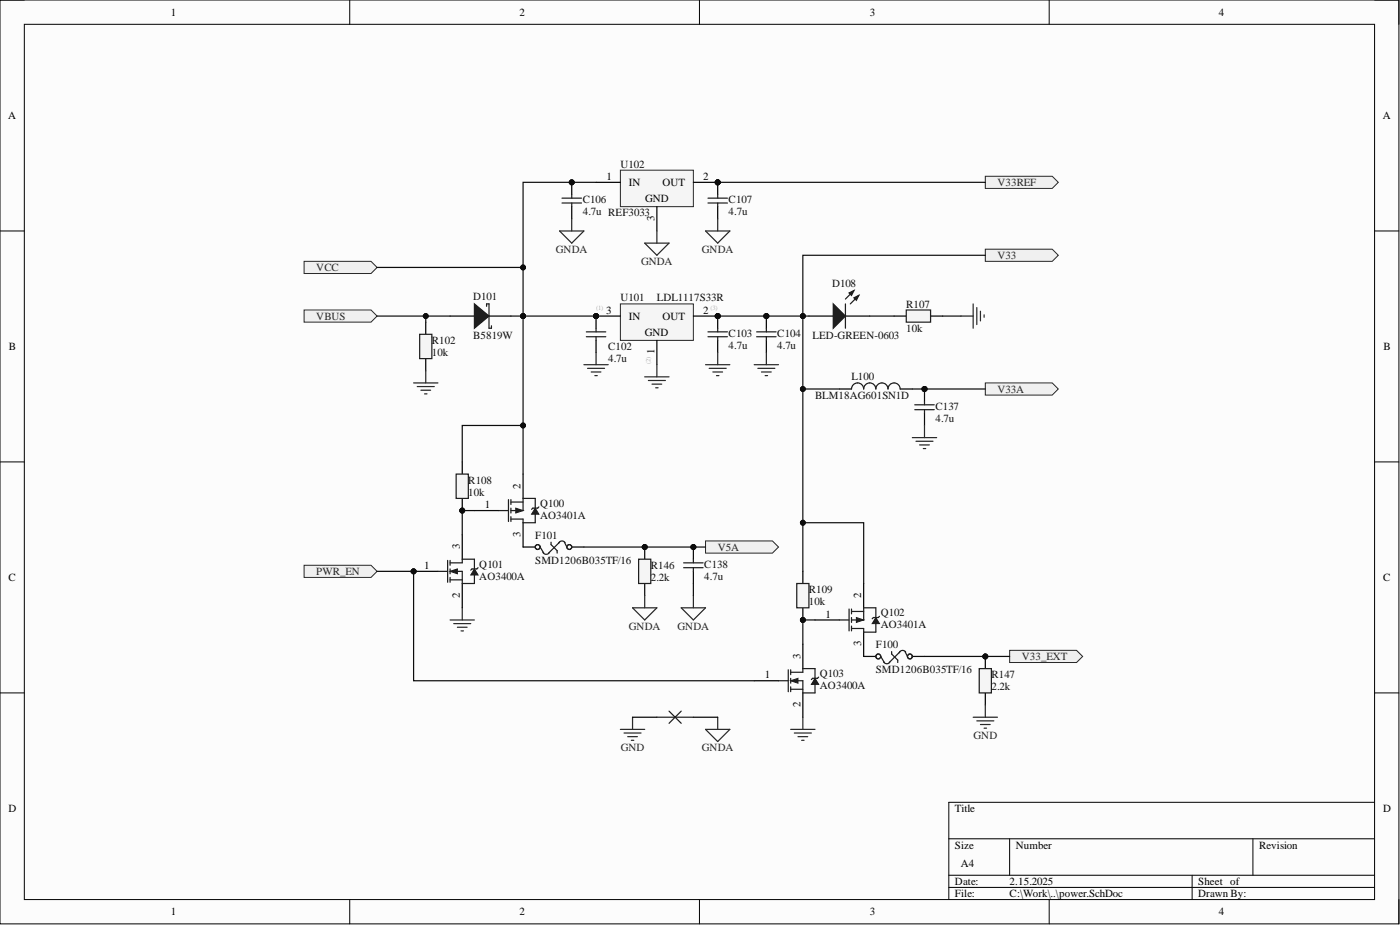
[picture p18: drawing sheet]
<svg xmlns="http://www.w3.org/2000/svg" width="292mm" height="193mm" viewBox="0 0 292 193" stroke-linecap="round" stroke-linejoin="round" font-family="sans-serif">
<defs><g id="words">
<g font-size="2.3">
<text x="35.6" y="3.3">1</text>
<text x="108.4" y="3.3">2</text>
<text x="181.5" y="3.3">3</text>
<text x="254.3" y="3.3">4</text>
<text x="1.7" y="24.9">A</text>
<text x="288.5" y="24.9">A</text>
<text x="126.6" y="37.5">1</text>
<text x="131.2" y="38.8">IN</text>
<text x="138.2" y="38.8">OUT</text>
<text x="146.7" y="37.5">2</text>
<text x="134.6" y="42.1">GND</text>
<text x="136.5" y="46.1" transform="rotate(-90 136.5 46.1)">3</text>
<text x="126.5" y="65.4">3</text>
<text x="146.7" y="65.4">2</text>
<text x="131.2" y="66.7">IN</text>
<text x="134.5" y="70">GND</text>
<text x="138.2" y="66.7">OUT</text>
<text x="1.9" y="73">B</text>
<text x="136.5" y="73.9" transform="rotate(-90 136.5 73.9)">1</text>
<text x="288.7" y="73">B</text>
<text x="108.6" y="101.9" transform="rotate(-90 108.6 101.9)">2</text>
<text x="101.2" y="106">1</text>
<text x="108.6" y="112" transform="rotate(-90 108.6 112)">3</text>
<text x="88.5" y="118.7">1</text>
<text x="95.9" y="114.6" transform="rotate(-90 95.9 114.6)">3</text>
<text x="1.8" y="121.2">C</text>
<text x="95.9" y="124.8" transform="rotate(-90 95.9 124.8)">2</text>
<text x="179.7" y="124.8" transform="rotate(-90 179.7 124.8)">2</text>
<text x="288.6" y="121.2">C</text>
<text x="172.2" y="128.8">1</text>
<text x="167" y="137.5" transform="rotate(-90 167 137.5)">3</text>
<text x="179.7" y="134.8" transform="rotate(-90 179.7 134.8)">3</text>
<text x="159.6" y="141.5">1</text>
<text x="167" y="147.6" transform="rotate(-90 167 147.6)">2</text>
<text x="1.8" y="169.4">D</text>
<text x="199.2" y="169.4">Title</text>
<text x="288.6" y="169.4">D</text>
<text x="199.2" y="177">Size</text>
<text x="211.9" y="177">Number</text>
<text x="262.7" y="177">Revision</text>
<text x="199.2" y="184.6">Date:</text>
<text x="200.5" y="180.8">A4</text>
<text x="210.7" y="184.6">2.15.2025</text>
<text x="250" y="184.6">Sheet of</text>
<text x="35.6" y="191">1</text>
<text x="108.4" y="191">2</text>
<text x="181.5" y="191">3</text>
<text x="199.2" y="187.2">File:</text>
<text x="210.7" y="187.2">C:\Work\..\power.SchDoc</text>
<text x="250" y="187.2">Drawn By:</text>
<text x="254.3" y="191">4</text>
</g>
<g font-size="2.3" fill="#0e0e0e">
<text x="129.4" y="35">U102</text>
<text x="121.6" y="42.4">C106</text>
<text x="121.6" y="44.9">4.7u REF3033</text>
<text x="152" y="42.4">C107</text>
<text x="152" y="44.9">4.7u</text>
<text x="173.6" y="59.9">D108</text>
<text x="98.7" y="62.6">D101</text>
<text x="129.4" y="62.9">U101</text>
<text x="137.1" y="62.9">LDL1117S33R</text>
<text x="189.1" y="64.2">R107</text>
<text x="90.1" y="71.8">R102</text>
<text x="98.7" y="70.8">B5819W</text>
<text x="152" y="70.2">C103</text>
<text x="162.2" y="70.2">C104</text>
<text x="169.5" y="70.8">LED-GREEN-0603</text>
<text x="189.1" y="69.2">10k</text>
<text x="90.1" y="74.3">10k</text>
<text x="126.9" y="73">C102</text>
<text x="126.9" y="75.6">4.7u</text>
<text x="152" y="72.8">4.7u</text>
<text x="162.2" y="72.8">4.7u</text>
<text x="170" y="83.2">BLM18AG601SN1D</text>
<text x="177.7" y="79.4">L100</text>
<text x="195.2" y="85.5">C137</text>
<text x="195.2" y="88">4.7u</text>
<text x="97.7" y="100.9">R108</text>
<text x="97.7" y="103.5">10k</text>
<text x="112.7" y="105.8">Q100</text>
<text x="111.7" y="112.3">F101</text>
<text x="112.7" y="108.3">AO3401A</text>
<text x="100" y="118.4">Q101</text>
<text x="111.7" y="117.7">SMD1206B035TF/16</text>
<text x="135.8" y="118.7">R146</text>
<text x="147" y="118.4">C138</text>
<text x="100" y="121">AO3400A</text>
<text x="135.8" y="121.2">2.2k</text>
<text x="147" y="121">4.7u</text>
<text x="168.8" y="123.8">R109</text>
<text x="168.8" y="126.3">10k</text>
<text x="183.8" y="128.6">Q102</text>
<text x="183.8" y="131.1">AO3401A</text>
<text x="182.7" y="135.2">F100</text>
<text x="171.1" y="141.3">Q103</text>
<text x="171.1" y="143.8">AO3400A</text>
<text x="182.7" y="140.5">SMD1206B035TF/16</text>
<text x="206.8" y="141.5">R147</text>
<text x="206.8" y="144">2.2k</text>
</g>
<g font-size="2.3" fill="#262626">
<text x="208.1" y="38.8">V33REF</text>
<text x="116" y="52.7">GNDA</text>
<text x="146.4" y="52.7">GNDA</text>
<text x="66" y="56.6">VCC</text>
<text x="133.8" y="55.3">GNDA</text>
<text x="208.1" y="54">V33</text>
<text x="66" y="66.7">VBUS</text>
<text x="208.1" y="81.9">V33A</text>
<text x="66" y="120">PWR_EN</text>
<text x="149.7" y="114.9">V5A</text>
<text x="131.2" y="131.4">GNDA</text>
<text x="141.4" y="131.4">GNDA</text>
<text x="213.2" y="137.7">V33_EXT</text>
<text x="203.1" y="154.2">GND</text>
<text x="129.5" y="156.7">GND</text>
<text x="146.4" y="156.7">GNDA</text>
</g>
<g font-size="1.4" fill="#b0b0b0">
<text x="124.4" y="64.6">(1)</text>
<text x="135.7" y="76" transform="rotate(-90 135.7 76)">(2)</text>
</g>
</g></defs>
<path d="M0 0h291.9v192.7h-291.9z" fill-rule="evenodd" fill="#fcfcfc"/>
<path d="M0 0h291.9v192.7h-291.9z" fill="none" stroke="#000" stroke-width=".21"/>
<path d="M5.1 5.1h281.7v182.6h-281.7z" fill-rule="evenodd" fill="#fcfcfc"/>
<g fill="none" stroke="#000" stroke-width=".21">
<path d="M0 0h5.1M5.1 5.1h281.7v182.6h-281.7zM73 0v5.1M145.9 0v5.1M218.9 0v5.1M286.8 0h5.1v5.1M0 48.2h5.1M286.8 48.2h5.1M0 96.4h5.1M286.8 96.4h5.1M0 144.6h5.1M286.8 144.6h5.1"/>
<path d="M198 175h88.8M210.7 175v7.6M261.4 175v7.6M286.8 167.4h-88.8v20.3M73 187.7v5M145.9 187.7v5M198 182.6h88.8M198 185.1h88.8M218.9 187.7v5M248.7 182.6v5.1M291.9 187.7v5"/>
</g>
<circle cx="144.7" cy="114.1" r=".51" fill="#0e0e0e"/>
<circle cx="144.7" cy="114.1" r=".51" fill="none" stroke="#0e0e0e" stroke-width=".21"/>
<path d="M144.7 114.1v2.6" fill="none" stroke="#000" stroke-width=".25"/>
<circle cx="144.7" cy="114.1" r=".51" fill="#0e0e0e"/>
<circle cx="144.7" cy="114.1" r=".51" fill="none" stroke="#0e0e0e" stroke-width=".21"/>
<path d="M144.7 119.2v2.5" fill="none" stroke="#000" stroke-width=".25"/>
<path d="M142.6 118.4h4.1M142.6 117.4h4.1M144.7 116.7v.7M144.7 118.4v.8" fill="none" stroke="#1c1c1c" stroke-width=".25"/>
<circle cx="124.4" cy="65.9" r=".51" fill="#0e0e0e"/>
<circle cx="124.4" cy="65.9" r=".51" fill="none" stroke="#0e0e0e" stroke-width=".21"/>
<circle cx="149.7" cy="65.9" r=".51" fill="#0e0e0e"/>
<circle cx="149.7" cy="65.9" r=".51" fill="none" stroke="#0e0e0e" stroke-width=".21"/>
<path d="M129.4 63.4h15.3v7.6h-15.3z" fill-rule="evenodd" fill="#f5f5f5"/>
<path d="M129.4 63.4h15.3v7.6h-15.3z" fill="none" stroke="#262626" stroke-width=".21"/>
<path d="M124.4 65.9h5" fill="none" stroke="#000" stroke-width=".25"/>
<circle cx="124.4" cy="65.9" r=".51" fill="#0e0e0e"/>
<circle cx="124.4" cy="65.9" r=".51" fill="none" stroke="#0e0e0e" stroke-width=".21"/>
<path d="M137.1 71v5.1M144.7 65.9h5" fill="none" stroke="#000" stroke-width=".25"/>
<circle cx="149.7" cy="65.9" r=".51" fill="#0e0e0e"/>
<circle cx="149.7" cy="65.9" r=".51" fill="none" stroke="#0e0e0e" stroke-width=".21"/>
<circle cx="124.4" cy="65.9" r=".51" fill="#0e0e0e"/>
<circle cx="124.4" cy="65.9" r=".51" fill="none" stroke="#0e0e0e" stroke-width=".21"/>
<path d="M124.4 65.9v2.6M124.4 71v2.5" fill="none" stroke="#000" stroke-width=".25"/>
<circle cx="124.4" cy="65.9" r=".51" fill="#0e0e0e"/>
<circle cx="124.4" cy="65.9" r=".51" fill="none" stroke="#0e0e0e" stroke-width=".21"/>
<path d="M122.3 69.2h4.1M122.3 70.2h4.1M124.4 68.5v.7M124.4 70.2v.8" fill="none" stroke="#1c1c1c" stroke-width=".25"/>
<path d="M121.8 76.1h5.1M122.6 76.8h3.5M123.3 77.6h2.1M124.1 78.4h.5M124.4 73.5v2.6" fill="none" stroke="#262626" stroke-width=".25"/>
<circle cx="149.7" cy="65.9" r=".51" fill="#0e0e0e"/>
<circle cx="149.7" cy="65.9" r=".51" fill="none" stroke="#0e0e0e" stroke-width=".21"/>
<path d="M149.7 65.9v2.6M149.7 71v2.5" fill="none" stroke="#000" stroke-width=".25"/>
<circle cx="149.7" cy="65.9" r=".51" fill="#0e0e0e"/>
<circle cx="149.7" cy="65.9" r=".51" fill="none" stroke="#0e0e0e" stroke-width=".21"/>
<path d="M147.7 69.2h4.1M147.7 70.2h4.1M149.7 68.5v.7M149.7 70.2v.8M137.1 149.6h7.6M139.6 148.4l2.5 2.5M142.1 148.4l-2.5 2.5" fill="none" stroke="#1c1c1c" stroke-width=".25"/>
<g fill="none" stroke="#262626" stroke-width=".25">
<path d="M134.5 78.6h5.1M135.3 79.4h3.5M137.1 76.1v2.5M147.2 76.1h5.1M148 76.8h3.5M148.7 77.6h2.1M149.5 78.4h.5M149.7 73.5v2.6M136 80.1h2.1M136.8 80.9h.5M142.1 126.8h5.1l-2.5 2.5zM144.7 124.3v2.5"/>
<path d="M129.4 152.2h5.1M130.2 152.9h3.6M131 153.7h2M131.7 154.4h.5M132 149.6v2.6M147.2 152.2h5.1l-2.6 2.5zM149.7 149.6v2.6"/>
</g>
<path d="M88.8 67.2v2.5M88.8 74.8v2.5M132 149.6h5.1M144.7 149.6h5" fill="none" stroke="#000" stroke-width=".25"/>
<path d="M87.6 69.7h2.5v5.1h-2.5z" fill-rule="evenodd" fill="#f5f5f5"/>
<path d="M87.6 69.7h2.5v5.1h-2.5z" fill="none" stroke="#1c1c1c" stroke-width=".25"/>
<path d="M86.3 79.9h5.1M88.8 77.3v2.6M87.1 80.6h3.5M87.8 81.4h2M88.6 82.2h.5" fill="none" stroke="#262626" stroke-width=".25"/>
<path d="M93.9 65.9h5.1M101.5 65.9h5.1" fill="none" stroke="#000" stroke-width=".25"/>
<path d="M99 63.4l3 2.5-3 2.6z" fill="#1c1c1c"/>
<path d="M99 63.4l3 2.5-3 2.6zM101.5 63.9v-.5h.5v5.1h.5v-.5" fill="none" stroke="#1c1c1c" stroke-width=".25"/>
<circle cx="159.9" cy="65.9" r=".51" fill="#0e0e0e"/>
<circle cx="159.9" cy="65.9" r=".51" fill="none" stroke="#0e0e0e" stroke-width=".21"/>
<path d="M159.9 65.9v2.6M159.9 71v2.5" fill="none" stroke="#000" stroke-width=".25"/>
<circle cx="159.9" cy="65.9" r=".51" fill="#0e0e0e"/>
<circle cx="159.9" cy="65.9" r=".51" fill="none" stroke="#0e0e0e" stroke-width=".21"/>
<path d="M157.9 69.2h4M157.9 70.2h4M159.9 68.5v.7M159.9 70.2v.8" fill="none" stroke="#1c1c1c" stroke-width=".25"/>
<path d="M157.4 76.1h5M158.1 76.8h3.6M158.9 77.6h2M159.6 78.4h.5M159.9 73.5v2.6" fill="none" stroke="#262626" stroke-width=".25"/>
<circle cx="192.9" cy="81.2" r=".51" fill="#0e0e0e"/>
<circle cx="192.9" cy="81.2" r=".51" fill="none" stroke="#0e0e0e" stroke-width=".21"/>
<path d="M192.9 81.2v2.5M192.9 86.2v2.6" fill="none" stroke="#000" stroke-width=".25"/>
<circle cx="192.9" cy="81.2" r=".51" fill="#0e0e0e"/>
<circle cx="192.9" cy="81.2" r=".51" fill="none" stroke="#0e0e0e" stroke-width=".21"/>
<g fill="none" stroke="#1c1c1c" stroke-width=".25">
<path d="M190.9 84.4h4M190.9 85.5h4M192.9 83.7v.7M192.9 85.5v.7M112.7 114.1l.7 1.3M113.3 115.2a.76 .76 0 0 0 1.3 .1M115 113.1v.5l1.2 1.3v.5M116.7 113.1l-2.2 2.3M117.8 113.1l.5 1M117.9 113.2a.76 .76 0 0 0-.7-.3 .76 .76 0 0 0-.7 .5"/>
<circle cx="112.2" cy="114.1" r=".51"/>
<circle cx="118.8" cy="114.1" r=".51"/>
</g>
<path d="M190.4 91.3h5M191.1 92.1h3.6M191.9 92.8h2M192.6 93.6h.5M192.9 88.8v2.5" fill="none" stroke="#262626" stroke-width=".25"/>
<path d="M168.8 65.9h5.1M176.4 65.9h5.1M109.1 114.1h2.6M119.3 114.1h2.5" fill="none" stroke="#000" stroke-width=".25"/>
<path d="M173.9 63.4l2.5 2.5-2.5 2.6z" fill="#1c1c1c"/>
<path d="M173.9 63.4l2.5 2.5-2.5 2.6zM178.2 60.6l-1.8 1.8M179.2 61.6l-1.8 1.8" fill="none" stroke="#1c1c1c" stroke-width=".25"/>
<path d="M178.2 62.1l1-.5-.5 1z" fill="#1c1c1c"/>
<path d="M178.2 62.1l1-.5-.5 1z" fill="none" stroke="#1c1c1c" stroke-width=".25"/>
<path d="M177.2 61.1l1-.5-.5 1z" fill="#1c1c1c"/>
<path d="M176.4 63.4v5.1M177.2 61.1l1-.5-.5 1zM177.7 81.2a1.27 1.27 0 0 1 1.2-1.3 1.27 1.27 0 0 1 1.3 1.3 1.27 1.27 0 0 1 1.3-1.3 1.27 1.27 0 0 1 1.2 1.3 1.27 1.27 0 0 1 1.3-1.3 1.27 1.27 0 0 1 1.3 1.3 1.27 1.27 0 0 1 1.2-1.3 1.27 1.27 0 0 1 1.3 1.3" fill="none" stroke="#1c1c1c" stroke-width=".25"/>
<path d="M200.5 65.9h2.5M203 63.4v5.1M203.8 64.2v3.5M204.6 64.9v2.1M205.3 65.7v.5M93.9 129.3h5.1M94.7 130.1h3.5M95.4 130.9h2.1M96.2 131.6h.5M96.4 126.8v2.5" fill="none" stroke="#262626" stroke-width=".25"/>
<path d="M175.1 81.2h2.6M187.8 81.2h2.6" fill="none" stroke="#000" stroke-width=".25"/>
<circle cx="96.4" cy="106.5" r=".51" fill="#0e0e0e"/>
<circle cx="96.4" cy="106.5" r=".51" fill="none" stroke="#0e0e0e" stroke-width=".21"/>
<path d="M96.4 96.4v2.5M96.4 104v2.5" fill="none" stroke="#000" stroke-width=".25"/>
<circle cx="96.4" cy="106.5" r=".51" fill="#0e0e0e"/>
<circle cx="96.4" cy="106.5" r=".51" fill="none" stroke="#0e0e0e" stroke-width=".21"/>
<path d="M95.2 98.9h2.5v5.1h-2.5z" fill-rule="evenodd" fill="#f5f5f5"/>
<path d="M95.2 98.9h2.5v5.1h-2.5z" fill="none" stroke="#1c1c1c" stroke-width=".25"/>
<path d="M63.5 117.9h13.9l1.3 1.3-1.3 1.3h-13.9z" fill-rule="evenodd" fill="#f0f0f0"/>
<path d="M63.5 117.9h13.9l1.3 1.3-1.3 1.3h-13.9z" fill="none" stroke="#262626" stroke-width=".21"/>
<path d="M180.2 136.9h2.5M190.4 136.9h2.5" fill="none" stroke="#000" stroke-width=".25"/>
<g fill="none" stroke="#1c1c1c" stroke-width=".25">
<path d="M183.8 136.9l.7 1.3M184.3 138.1a.76 .76 0 0 0 1.4 0M186 135.9v.5l1.3 1.3v.5M187.8 135.9l-2.3 2.3M188.8 135.9l.5 1M189 136a.76 .76 0 0 0-.8-.3 .76 .76 0 0 0-.6 .5"/>
<circle cx="183.2" cy="136.9" r=".51"/>
<circle cx="189.8" cy="136.9" r=".51"/>
</g>
<path d="M165 152.2h5M165.7 152.9h3.6M166.5 153.7h2M167.3 154.4h.5M167.5 149.6v2.6" fill="none" stroke="#262626" stroke-width=".25"/>
<circle cx="167.5" cy="129.3" r=".51" fill="#0e0e0e"/>
<circle cx="167.5" cy="129.3" r=".51" fill="none" stroke="#0e0e0e" stroke-width=".21"/>
<path d="M167.5 119.2v2.5M167.5 126.8v2.5" fill="none" stroke="#000" stroke-width=".25"/>
<circle cx="167.5" cy="129.3" r=".51" fill="#0e0e0e"/>
<circle cx="167.5" cy="129.3" r=".51" fill="none" stroke="#0e0e0e" stroke-width=".21"/>
<path d="M166.2 121.7h2.6v5.1h-2.6z" fill-rule="evenodd" fill="#f5f5f5"/>
<path d="M166.2 121.7h2.6v5.1h-2.6z" fill="none" stroke="#1c1c1c" stroke-width=".25"/>
<path d="M63.5 64.7h13.9l1.3 1.2-1.3 1.3h-13.9z" fill-rule="evenodd" fill="#f0f0f0"/>
<path d="M63.5 64.7h13.9l1.3 1.2-1.3 1.3h-13.9z" fill="none" stroke="#262626" stroke-width=".21"/>
<path d="M63.5 54.5h13.9l1.3 1.3-1.3 1.3h-13.9z" fill-rule="evenodd" fill="#f0f0f0"/>
<path d="M63.5 54.5h13.9l1.3 1.3-1.3 1.3h-13.9z" fill="none" stroke="#262626" stroke-width=".21"/>
<path d="M205.6 52h13.9l1.3 1.3-1.3 1.2h-13.9z" fill-rule="evenodd" fill="#f0f0f0"/>
<path d="M205.6 52h13.9l1.3 1.3-1.3 1.2h-13.9z" fill="none" stroke="#262626" stroke-width=".21"/>
<path d="M205.6 79.9h13.9l1.3 1.3-1.3 1.2h-13.9z" fill-rule="evenodd" fill="#f0f0f0"/>
<path d="M205.6 79.9h13.9l1.3 1.3-1.3 1.2h-13.9z" fill="none" stroke="#262626" stroke-width=".21"/>
<path d="M210.7 135.7h13.9l1.3 1.2-1.3 1.3h-13.9z" fill-rule="evenodd" fill="#f0f0f0"/>
<path d="M210.7 135.7h13.9l1.3 1.2-1.3 1.3h-13.9z" fill="none" stroke="#262626" stroke-width=".21"/>
<path d="M147.2 112.9h14l1.2 1.2-1.2 1.3h-14z" fill-rule="evenodd" fill="#f0f0f0"/>
<path d="M147.2 112.9h14l1.2 1.2-1.2 1.3h-14z" fill="none" stroke="#262626" stroke-width=".21"/>
<circle cx="149.7" cy="38" r=".51" fill="#0e0e0e"/>
<circle cx="149.7" cy="38" r=".51" fill="none" stroke="#0e0e0e" stroke-width=".21"/>
<path d="M129.4 35.5h15.3v7.6h-15.3z" fill-rule="evenodd" fill="#f5f5f5"/>
<path d="M129.4 35.5h15.3v7.6h-15.3z" fill="none" stroke="#262626" stroke-width=".21"/>
<path d="M124.4 38h5M144.7 38h5M137.1 43.1v5.1" fill="none" stroke="#000" stroke-width=".25"/>
<circle cx="149.7" cy="38" r=".51" fill="#0e0e0e"/>
<circle cx="149.7" cy="38" r=".51" fill="none" stroke="#0e0e0e" stroke-width=".21"/>
<path d="M134.5 50.7h5.1l-2.5 2.6zM137.1 48.2v2.5" fill="none" stroke="#262626" stroke-width=".25"/>
<path d="M205.6 36.8h13.9l1.3 1.2-1.3 1.3h-13.9z" fill-rule="evenodd" fill="#f0f0f0"/>
<path d="M205.6 36.8h13.9l1.3 1.2-1.3 1.3h-13.9z" fill="none" stroke="#262626" stroke-width=".21"/>
<circle cx="149.7" cy="38" r=".51" fill="#0e0e0e"/>
<circle cx="149.7" cy="38" r=".51" fill="none" stroke="#0e0e0e" stroke-width=".21"/>
<path d="M149.7 38v2.6" fill="none" stroke="#000" stroke-width=".25"/>
<circle cx="149.7" cy="38" r=".51" fill="#0e0e0e"/>
<circle cx="149.7" cy="38" r=".51" fill="none" stroke="#0e0e0e" stroke-width=".21"/>
<path d="M149.7 43.1v2.5" fill="none" stroke="#000" stroke-width=".25"/>
<path d="M147.7 42.4h4.1M147.7 41.3h4.1M149.7 40.6v.7M149.7 42.4v.7" fill="none" stroke="#1c1c1c" stroke-width=".25"/>
<path d="M147.2 48.2h5.1l-2.6 2.5zM149.7 45.6v2.6" fill="none" stroke="#262626" stroke-width=".25"/>
<circle cx="119.3" cy="38" r=".51" fill="#0e0e0e"/>
<circle cx="119.3" cy="38" r=".51" fill="none" stroke="#0e0e0e" stroke-width=".21"/>
<path d="M119.3 38v2.6" fill="none" stroke="#000" stroke-width=".25"/>
<circle cx="119.3" cy="38" r=".51" fill="#0e0e0e"/>
<circle cx="119.3" cy="38" r=".51" fill="none" stroke="#0e0e0e" stroke-width=".21"/>
<path d="M119.3 43.1v2.5M109.1 98.9v5.1M99 106.5h5.1M109.1 109v5.1" fill="none" stroke="#000" stroke-width=".25"/>
<path d="M117.3 42.4h4M117.3 41.3h4M119.3 40.6v.7M119.3 42.4v.7M104.1 106.5h2M106.1 104.2v4.6M106.6 108.3h2.5M106.6 104.7h2.5M106.6 104.2v1M106.6 106v1M106.6 107.8v1M109.1 104v2.5h-2.5" fill="none" stroke="#1c1c1c" stroke-width=".25"/>
<path d="M116.7 48.2h5.1l-2.5 2.5zM119.3 45.6v2.6" fill="none" stroke="#262626" stroke-width=".25"/>
<path d="M107.6 106l1.5 .5-1.5 .5z" fill="#1c1c1c"/>
<path d="M107.6 106l1.5 .5-1.5 .5z" fill="none" stroke="#1c1c1c" stroke-width=".21"/>
<path d="M109.1 108.3v.7h2.6" fill="none" stroke="#1c1c1c" stroke-width=".25"/>
<path d="M111.7 106l.7 1.3h-1.5z" fill="#1c1c1c"/>
<path d="M111.7 106l.7 1.3h-1.5z" fill="none" stroke="#1c1c1c" stroke-width=".21"/>
<path d="M109.1 104h2.6v2M111.7 107.3v1.7M112.4 105.8l-.2 .2h-1l-.3 .3" fill="none" stroke="#1c1c1c" stroke-width=".25"/>
<path d="M149.7 65.9h10.2" fill="none" stroke="#0e0e0e" stroke-width=".25"/>
<circle cx="149.7" cy="65.9" r=".51" fill="#0e0e0e"/>
<circle cx="149.7" cy="65.9" r=".51" fill="none" stroke="#0e0e0e" stroke-width=".21"/>
<circle cx="159.9" cy="65.9" r=".51" fill="#0e0e0e"/>
<circle cx="159.9" cy="65.9" r=".51" fill="none" stroke="#0e0e0e" stroke-width=".21"/>
<path d="M106.6 65.9h2.5" fill="none" stroke="#0e0e0e" stroke-width=".25"/>
<circle cx="109.1" cy="65.9" r=".51" fill="#0e0e0e"/>
<circle cx="109.1" cy="65.9" r=".51" fill="none" stroke="#0e0e0e" stroke-width=".21"/>
<path d="M109.1 65.9h15.3" fill="none" stroke="#0e0e0e" stroke-width=".25"/>
<circle cx="109.1" cy="65.9" r=".51" fill="#0e0e0e"/>
<circle cx="109.1" cy="65.9" r=".51" fill="none" stroke="#0e0e0e" stroke-width=".21"/>
<circle cx="124.4" cy="65.9" r=".51" fill="#0e0e0e"/>
<circle cx="124.4" cy="65.9" r=".51" fill="none" stroke="#0e0e0e" stroke-width=".21"/>
<path d="M167.5 65.9v15.3h7.6M196.7 65.9h3.8" fill="none" stroke="#0e0e0e" stroke-width=".25"/>
<circle cx="167.5" cy="65.9" r=".51" fill="#0e0e0e"/>
<circle cx="167.5" cy="65.9" r=".51" fill="none" stroke="#0e0e0e" stroke-width=".21"/>
<circle cx="167.5" cy="81.2" r=".51" fill="#0e0e0e"/>
<circle cx="167.5" cy="81.2" r=".51" fill="none" stroke="#0e0e0e" stroke-width=".21"/>
<path d="M190.4 81.2h2.5" fill="none" stroke="#0e0e0e" stroke-width=".25"/>
<circle cx="192.9" cy="81.2" r=".51" fill="#0e0e0e"/>
<circle cx="192.9" cy="81.2" r=".51" fill="none" stroke="#0e0e0e" stroke-width=".21"/>
<path d="M99 106.5h-2.6v5.1" fill="none" stroke="#0e0e0e" stroke-width=".25"/>
<circle cx="96.4" cy="106.5" r=".51" fill="#0e0e0e"/>
<circle cx="96.4" cy="106.5" r=".51" fill="none" stroke="#0e0e0e" stroke-width=".21"/>
<path d="M109.1 65.9v33" fill="none" stroke="#0e0e0e" stroke-width=".25"/>
<circle cx="109.1" cy="88.8" r=".51" fill="#0e0e0e"/>
<circle cx="109.1" cy="88.8" r=".51" fill="none" stroke="#0e0e0e" stroke-width=".21"/>
<circle cx="109.1" cy="65.9" r=".51" fill="#0e0e0e"/>
<circle cx="109.1" cy="65.9" r=".51" fill="none" stroke="#0e0e0e" stroke-width=".21"/>
<path d="M109.1 88.8h-12.7v7.6" fill="none" stroke="#0e0e0e" stroke-width=".25"/>
<circle cx="109.1" cy="88.8" r=".51" fill="#0e0e0e"/>
<circle cx="109.1" cy="88.8" r=".51" fill="none" stroke="#0e0e0e" stroke-width=".21"/>
<path d="M121.8 114.1h25.4" fill="none" stroke="#0e0e0e" stroke-width=".25"/>
<circle cx="144.7" cy="114.1" r=".51" fill="#0e0e0e"/>
<circle cx="144.7" cy="114.1" r=".51" fill="none" stroke="#0e0e0e" stroke-width=".21"/>
<circle cx="134.5" cy="114.1" r=".51" fill="#0e0e0e"/>
<circle cx="134.5" cy="114.1" r=".51" fill="none" stroke="#0e0e0e" stroke-width=".21"/>
<path d="M170 129.3h-2.5v5.1" fill="none" stroke="#0e0e0e" stroke-width=".25"/>
<circle cx="167.5" cy="129.3" r=".51" fill="#0e0e0e"/>
<circle cx="167.5" cy="129.3" r=".51" fill="none" stroke="#0e0e0e" stroke-width=".21"/>
<path d="M192.9 136.9h17.8" fill="none" stroke="#0e0e0e" stroke-width=".25"/>
<circle cx="205.6" cy="136.9" r=".51" fill="#0e0e0e"/>
<circle cx="205.6" cy="136.9" r=".51" fill="none" stroke="#0e0e0e" stroke-width=".21"/>
<path d="M167.5 81.2v38" fill="none" stroke="#0e0e0e" stroke-width=".25"/>
<circle cx="167.5" cy="81.2" r=".51" fill="#0e0e0e"/>
<circle cx="167.5" cy="81.2" r=".51" fill="none" stroke="#0e0e0e" stroke-width=".21"/>
<circle cx="167.5" cy="109" r=".51" fill="#0e0e0e"/>
<circle cx="167.5" cy="109" r=".51" fill="none" stroke="#0e0e0e" stroke-width=".21"/>
<path d="M167.5 109h12.7v12.7" fill="none" stroke="#0e0e0e" stroke-width=".25"/>
<circle cx="167.5" cy="109" r=".51" fill="#0e0e0e"/>
<circle cx="167.5" cy="109" r=".51" fill="none" stroke="#0e0e0e" stroke-width=".21"/>
<path d="M159.9 65.9h8.9" fill="none" stroke="#0e0e0e" stroke-width=".25"/>
<circle cx="159.9" cy="65.9" r=".51" fill="#0e0e0e"/>
<circle cx="159.9" cy="65.9" r=".51" fill="none" stroke="#0e0e0e" stroke-width=".21"/>
<circle cx="167.5" cy="65.9" r=".51" fill="#0e0e0e"/>
<circle cx="167.5" cy="65.9" r=".51" fill="none" stroke="#0e0e0e" stroke-width=".21"/>
<path d="M78.7 65.9h15.2" fill="none" stroke="#0e0e0e" stroke-width=".25"/>
<circle cx="88.8" cy="65.9" r=".51" fill="#0e0e0e"/>
<circle cx="88.8" cy="65.9" r=".51" fill="none" stroke="#0e0e0e" stroke-width=".21"/>
<path d="M88.8 65.9v1.3" fill="none" stroke="#0e0e0e" stroke-width=".25"/>
<circle cx="88.8" cy="65.9" r=".51" fill="#0e0e0e"/>
<circle cx="88.8" cy="65.9" r=".51" fill="none" stroke="#0e0e0e" stroke-width=".21"/>
<path d="M78.7 55.8h30.4v10.1" fill="none" stroke="#0e0e0e" stroke-width=".25"/>
<circle cx="109.1" cy="55.8" r=".51" fill="#0e0e0e"/>
<circle cx="109.1" cy="55.8" r=".51" fill="none" stroke="#0e0e0e" stroke-width=".21"/>
<circle cx="109.1" cy="65.9" r=".51" fill="#0e0e0e"/>
<circle cx="109.1" cy="65.9" r=".51" fill="none" stroke="#0e0e0e" stroke-width=".21"/>
<path d="M205.6 53.3h-38.1v12.6" fill="none" stroke="#0e0e0e" stroke-width=".25"/>
<circle cx="167.5" cy="65.9" r=".51" fill="#0e0e0e"/>
<circle cx="167.5" cy="65.9" r=".51" fill="none" stroke="#0e0e0e" stroke-width=".21"/>
<path d="M192.9 81.2h12.7" fill="none" stroke="#0e0e0e" stroke-width=".25"/>
<circle cx="192.9" cy="81.2" r=".51" fill="#0e0e0e"/>
<circle cx="192.9" cy="81.2" r=".51" fill="none" stroke="#0e0e0e" stroke-width=".21"/>
<path d="M124.4 38h-15.3v17.8" fill="none" stroke="#0e0e0e" stroke-width=".25"/>
<circle cx="109.1" cy="55.8" r=".51" fill="#0e0e0e"/>
<circle cx="109.1" cy="55.8" r=".51" fill="none" stroke="#0e0e0e" stroke-width=".21"/>
<circle cx="119.3" cy="38" r=".51" fill="#0e0e0e"/>
<circle cx="119.3" cy="38" r=".51" fill="none" stroke="#0e0e0e" stroke-width=".21"/>
<path d="M149.7 38h55.9" fill="none" stroke="#0e0e0e" stroke-width=".25"/>
<circle cx="149.7" cy="38" r=".51" fill="#0e0e0e"/>
<circle cx="149.7" cy="38" r=".51" fill="none" stroke="#0e0e0e" stroke-width=".21"/>
<path d="M170 129.3h5.1M180.2 121.7v5.1M180.2 131.9v5" fill="none" stroke="#000" stroke-width=".25"/>
<path d="M175.1 129.3h2.1M177.2 127.1v4.5M177.7 131.1h2.5M177.7 127.6h2.5M177.7 127.1v1M177.7 128.8v1M177.7 130.6v1M180.2 126.8v2.5h-2.5" fill="none" stroke="#1c1c1c" stroke-width=".25"/>
<path d="M178.7 128.8l1.5 .5-1.5 .5z" fill="#1c1c1c"/>
<path d="M178.7 128.8l1.5 .5-1.5 .5z" fill="none" stroke="#1c1c1c" stroke-width=".21"/>
<path d="M180.2 131.1v.8h2.5" fill="none" stroke="#1c1c1c" stroke-width=".25"/>
<path d="M182.7 128.8l.8 1.3h-1.5z" fill="#1c1c1c"/>
<path d="M182.7 128.8l.8 1.3h-1.5z" fill="none" stroke="#1c1c1c" stroke-width=".21"/>
<path d="M180.2 126.8h2.5v2M182.7 130.1v1.8M183.5 128.6l-.3 .2h-1l-.2 .3" fill="none" stroke="#1c1c1c" stroke-width=".25"/>
<circle cx="86.3" cy="119.2" r=".51" fill="#0e0e0e"/>
<circle cx="86.3" cy="119.2" r=".51" fill="none" stroke="#0e0e0e" stroke-width=".21"/>
<path d="M86.3 119.2h5.1M96.4 111.6v5.1" fill="none" stroke="#000" stroke-width=".25"/>
<circle cx="86.3" cy="119.2" r=".51" fill="#0e0e0e"/>
<circle cx="86.3" cy="119.2" r=".51" fill="none" stroke="#0e0e0e" stroke-width=".21"/>
<path d="M96.4 121.7v5.1" fill="none" stroke="#000" stroke-width=".25"/>
<path d="M91.4 119.2h2M93.4 116.9v4.6M93.9 117.4h2.5M93.9 119.2h2.5v2.5M93.9 116.9v1M93.9 118.7v1M93.9 121h2.5M93.9 120.5v1" fill="none" stroke="#1c1c1c" stroke-width=".25"/>
<path d="M93.9 119.2l1.5-.5v1z" fill="#1c1c1c"/>
<path d="M93.9 119.2l1.5-.5v1z" fill="none" stroke="#1c1c1c" stroke-width=".21"/>
<path d="M96.4 116.7v.7M96.4 121.7h2.6" fill="none" stroke="#1c1c1c" stroke-width=".25"/>
<path d="M99 118.7l.7 1.3h-1.5z" fill="#1c1c1c"/>
<path d="M99 118.7l.7 1.3h-1.5z" fill="none" stroke="#1c1c1c" stroke-width=".21"/>
<path d="M96.4 116.7h2.6v2M99 120v1.7M99.7 118.4l-.2 .3h-1l-.3 .2M164.5 139.7v4.6M165 139.7v1M162.4 142h2.1M165 140.2h2.5M165 142h2.5v2.6M165 143.8h2.5M165 141.5v1M165 143.3v1" fill="none" stroke="#1c1c1c" stroke-width=".25"/>
<path d="M167.5 134.4v5.1M157.4 142h5M167.5 144.6v5" fill="none" stroke="#000" stroke-width=".25"/>
<path d="M165 142l1.5-.5v1z" fill="#1c1c1c"/>
<path d="M165 142l1.5-.5v1z" fill="none" stroke="#1c1c1c" stroke-width=".21"/>
<path d="M167.5 139.5v.7M167.5 144.6h2.5" fill="none" stroke="#1c1c1c" stroke-width=".25"/>
<path d="M170 141.5l.8 1.3h-1.5z" fill="#1c1c1c"/>
<path d="M170 141.5l.8 1.3h-1.5z" fill="none" stroke="#1c1c1c" stroke-width=".21"/>
<path d="M167.5 139.5h2.5v2M170 142.8v1.8M170.8 141.3l-.2 .2h-1.1l-.2 .3" fill="none" stroke="#1c1c1c" stroke-width=".25"/>
<path d="M78.7 119.2h7.6v22.8h71.1" fill="none" stroke="#0e0e0e" stroke-width=".25"/>
<circle cx="86.3" cy="119.2" r=".51" fill="#0e0e0e"/>
<circle cx="86.3" cy="119.2" r=".51" fill="none" stroke="#0e0e0e" stroke-width=".21"/>
<circle cx="134.5" cy="114.1" r=".51" fill="#0e0e0e"/>
<circle cx="134.5" cy="114.1" r=".51" fill="none" stroke="#0e0e0e" stroke-width=".21"/>
<path d="M134.5 114.1v2.6M134.5 121.7v2.6" fill="none" stroke="#000" stroke-width=".25"/>
<circle cx="134.5" cy="114.1" r=".51" fill="#0e0e0e"/>
<circle cx="134.5" cy="114.1" r=".51" fill="none" stroke="#0e0e0e" stroke-width=".21"/>
<path d="M133.2 116.7h2.6v5h-2.6z" fill-rule="evenodd" fill="#f5f5f5"/>
<path d="M133.2 116.7h2.6v5h-2.6z" fill="none" stroke="#1c1c1c" stroke-width=".25"/>
<path d="M144.7 121.7v2.6" fill="none" stroke="#0e0e0e" stroke-width=".25"/>
<path d="M132 126.8h5.1l-2.6 2.5zM134.5 124.3v2.5" fill="none" stroke="#262626" stroke-width=".25"/>
<circle cx="205.6" cy="136.9" r=".51" fill="#0e0e0e"/>
<circle cx="205.6" cy="136.9" r=".51" fill="none" stroke="#0e0e0e" stroke-width=".21"/>
<path d="M205.6 136.9v2.6M205.6 144.6v2.5" fill="none" stroke="#000" stroke-width=".25"/>
<circle cx="205.6" cy="136.9" r=".51" fill="#0e0e0e"/>
<circle cx="205.6" cy="136.9" r=".51" fill="none" stroke="#0e0e0e" stroke-width=".21"/>
<path d="M204.3 139.5h2.5v5.1h-2.5z" fill-rule="evenodd" fill="#f5f5f5"/>
<path d="M204.3 139.5h2.5v5.1h-2.5z" fill="none" stroke="#1c1c1c" stroke-width=".25"/>
<path d="M203 149.6h5.1M203.8 150.4h3.6M204.6 151.1h2M205.3 151.9h.5M205.6 147.1v2.5" fill="none" stroke="#262626" stroke-width=".25"/>
<path d="M186.5 65.9h2.6M194.2 65.9h2.5" fill="none" stroke="#000" stroke-width=".25"/>
<path d="M189.1 64.7h5.1v2.5h-5.1z" fill-rule="evenodd" fill="#f5f5f5"/>
<path d="M189.1 64.7h5.1v2.5h-5.1z" fill="none" stroke="#1c1c1c" stroke-width=".25"/>
<path d="M181.5 65.9h5" fill="none" stroke="#0e0e0e" stroke-width=".25"/>
<use href="#words"/>
</svg>
